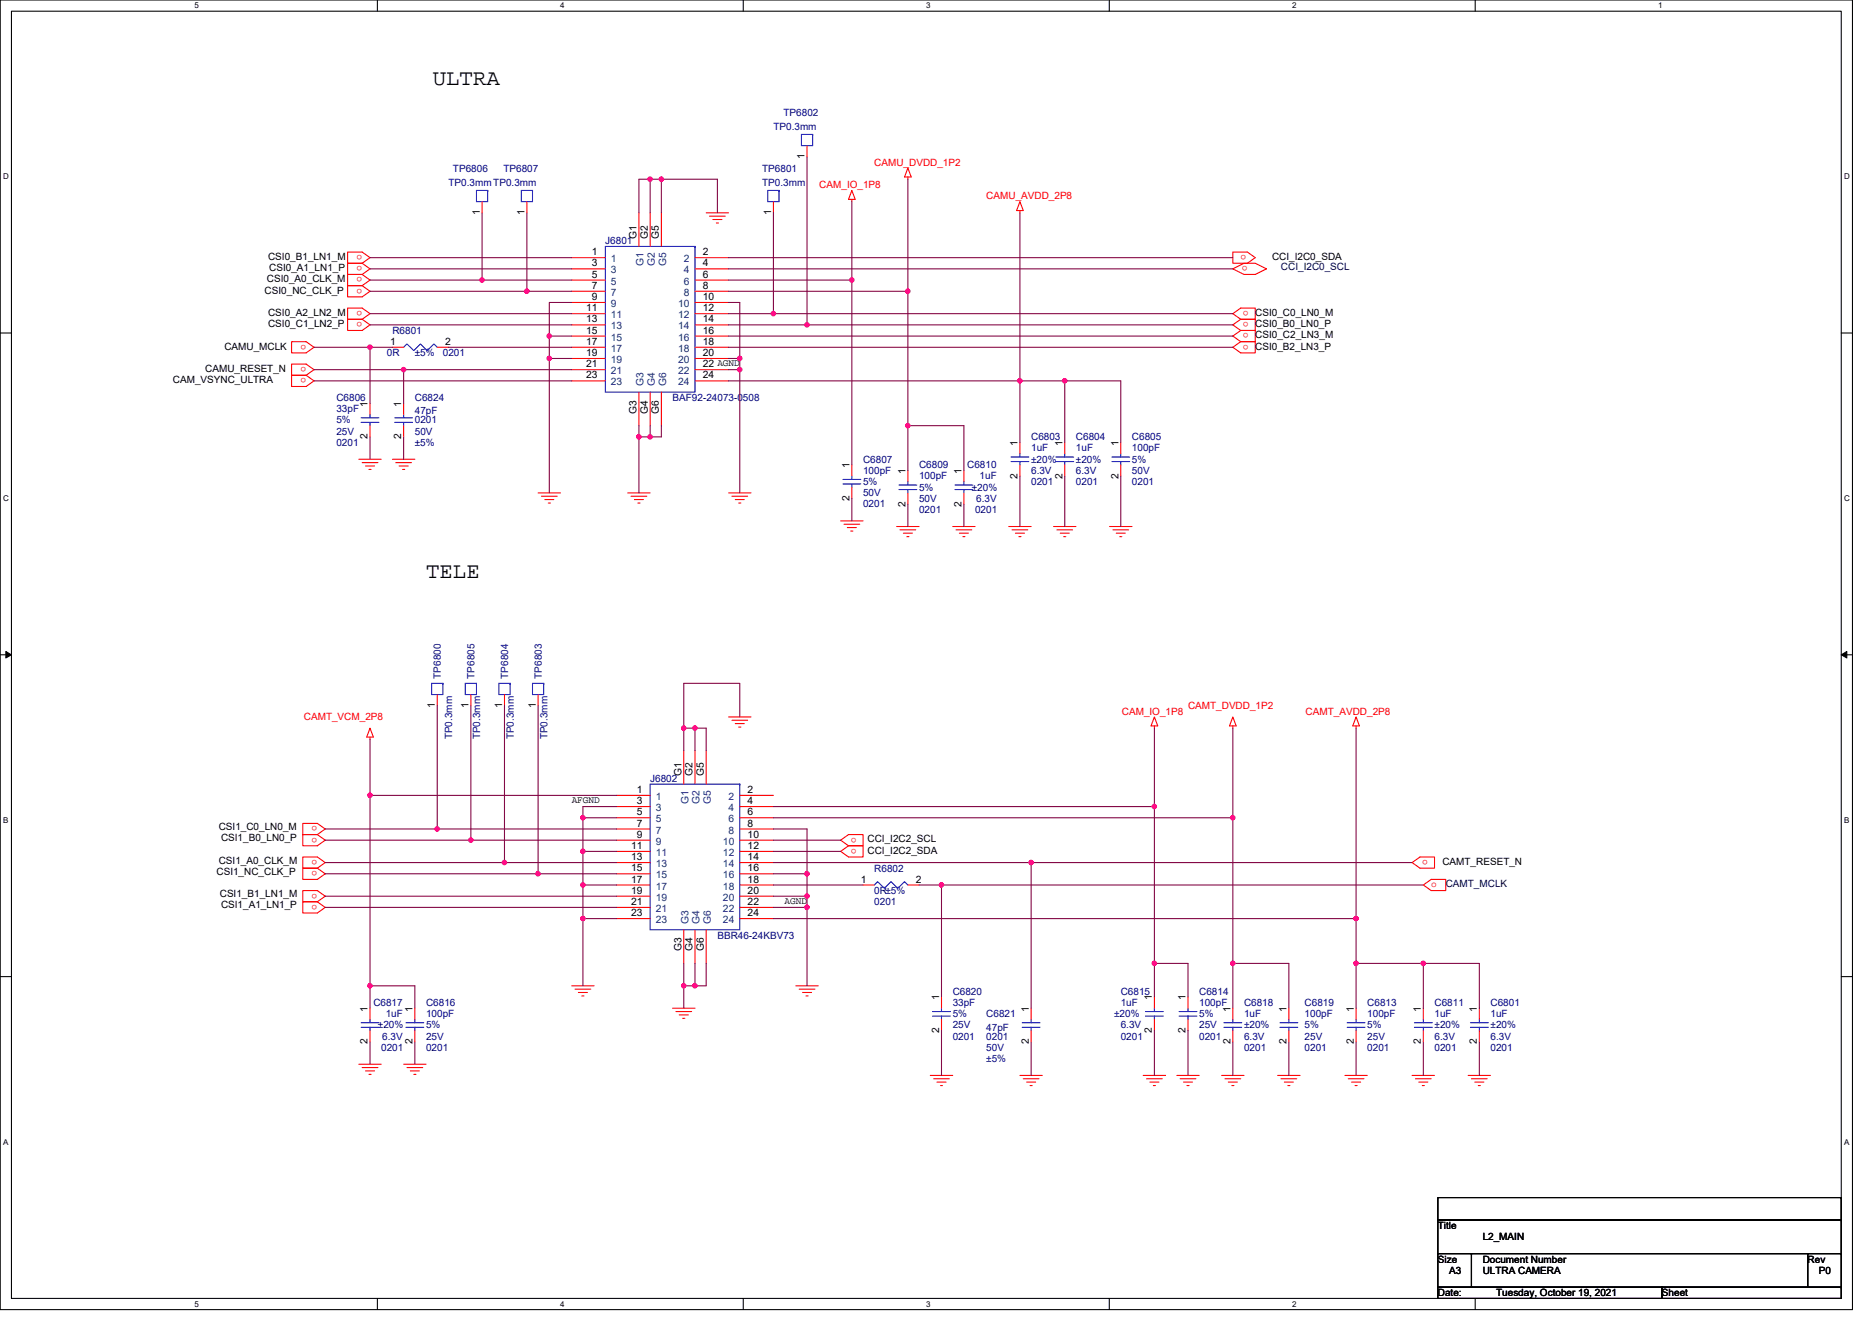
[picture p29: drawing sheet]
<svg xmlns="http://www.w3.org/2000/svg" width="297mm" height="210mm" viewBox="0 0 297 210" stroke-linecap="round" stroke-linejoin="round" font-family="sans-serif">
<defs><g id="words">
<g font-size="3.6">
<text x="68.7" y="13.5">ULTRA</text>
<text x="67.6" y="91.7">TELE</text>
</g>
<g font-size="1.6" fill="#000080">
<text x="122.7" y="20.6">TP0.3mm</text>
<text x="124.3" y="18.5">TP6802</text>
<text x="71.2" y="29.5">TP0.3mmTP0.3mm</text>
<text x="71.9" y="27.4">TP6806</text>
<text x="79.9" y="27.4">TP6807</text>
<text x="120.9" y="27.4">TP6801</text>
<text x="120.9" y="29.5">TP0.3mm</text>
<text x="96.1" y="38.8">J6801</text>
<text x="62.3" y="53">R6801</text>
<text x="61.4" y="56.5">0R</text>
<text x="65.8" y="56.5">±5%</text>
<text x="70.3" y="56.5">0201</text>
<text x="53.4" y="63.6">C6806</text>
<text x="53.4" y="65.4">33pF</text>
<text x="65.8" y="63.6">C6824</text>
<text x="65.8" y="65.8">47pF</text>
<text x="106.7" y="63.6">BAF92-24073-0508</text>
<text x="53.4" y="70.8">0201</text>
<text x="53.4" y="69">25V</text>
<text x="53.4" y="67.2">5%</text>
<text x="65.8" y="67.2">0201</text>
<text x="65.8" y="69">50V</text>
<text x="65.8" y="70.8">±5%</text>
<text x="163.6" y="69.9">C6803</text>
<text x="163.6" y="71.6">1uF</text>
<text x="170.7" y="69.9">C6804</text>
<text x="170.7" y="71.6">1uF</text>
<text x="179.6" y="69.9">C6805</text>
<text x="179.6" y="71.6">100pF</text>
<text x="136.9" y="73.4">C6807</text>
<text x="136.9" y="75.2">100pF</text>
<text x="136.9" y="77">5%</text>
<text x="145.8" y="74.3">C6809</text>
<text x="145.8" y="76.1">100pF</text>
<text x="145.8" y="77.9">5%</text>
<text x="153.5" y="74.3">C6810</text>
<text x="154.2" y="77.9">±20%</text>
<text x="155.4" y="76.1">1uF</text>
<text x="163.6" y="77">0201</text>
<text x="163.6" y="75.2">6.3V</text>
<text x="163.6" y="73.4">±20%</text>
<text x="170.7" y="77">0201</text>
<text x="170.7" y="75.2">6.3V</text>
<text x="170.7" y="73.4">±20%</text>
<text x="179.6" y="77">0201</text>
<text x="179.6" y="75.2">50V</text>
<text x="179.6" y="73.4">5%</text>
<text x="136.9" y="80.5">0201</text>
<text x="136.9" y="78.8">50V</text>
<text x="145.8" y="81.4">0201</text>
<text x="145.8" y="79.6">50V</text>
<text x="154.7" y="81.4">0201</text>
<text x="154.9" y="79.6">6.3V</text>
<text x="70" y="107.7" transform="rotate(-90 70 107.7)">TP6800</text>
<text x="75.3" y="107.7" transform="rotate(-90 75.3 107.7)">TP6805</text>
<text x="80.6" y="107.7" transform="rotate(-90 80.6 107.7)">TP6804</text>
<text x="86" y="107.7" transform="rotate(-90 86 107.7)">TP6803</text>
<text x="71.8" y="117.3" transform="rotate(-90 71.8 117.3)">TP0.3mm</text>
<text x="76.2" y="117.3" transform="rotate(-90 76.2 117.3)">TP0.3mm</text>
<text x="81.5" y="117.3" transform="rotate(-90 81.5 117.3)">TP0.3mm</text>
<text x="86.9" y="117.3" transform="rotate(-90 86.9 117.3)">TP0.3mm</text>
<text x="103.2" y="124.1">J6802</text>
<text x="138.7" y="138.3">R6802</text>
<text x="138.7" y="141.9">0R±5%</text>
<text x="138.7" y="143.7">0201</text>
<text x="113.8" y="149">BBR46-24KBV73</text>
<text x="59.2" y="159.7">C6817</text>
<text x="61.2" y="161.4">1uF</text>
<text x="67.6" y="159.7">C6816</text>
<text x="67.6" y="161.4">100pF</text>
<text x="151.2" y="157.9">C6820</text>
<text x="151.2" y="159.7">33pF</text>
<text x="151.2" y="161.4">5%</text>
<text x="156.5" y="161.4">C6821</text>
<text x="176.8" y="161.4">±20%</text>
<text x="177.8" y="157.9">C6815</text>
<text x="177.8" y="159.7">1uF</text>
<text x="190.3" y="157.9">C6814</text>
<text x="190.3" y="159.7">100pF</text>
<text x="190.3" y="161.4">5%</text>
<text x="197.4" y="159.7">C6818</text>
<text x="197.4" y="161.4">1uF</text>
<text x="207" y="159.7">C6819</text>
<text x="207" y="161.4">100pF</text>
<text x="217" y="159.7">C6813</text>
<text x="217" y="161.4">100pF</text>
<text x="227.6" y="159.7">C6811</text>
<text x="227.6" y="161.4">1uF</text>
<text x="236.5" y="159.7">C6801</text>
<text x="236.5" y="161.4">1uF</text>
<text x="60" y="163.2">±20%</text>
<text x="60.5" y="166.8">0201</text>
<text x="60.7" y="165">6.3V</text>
<text x="67.6" y="166.8">0201</text>
<text x="67.6" y="165">25V</text>
<text x="67.6" y="163.2">5%</text>
<text x="151.2" y="165">0201</text>
<text x="151.2" y="163.2">25V</text>
<text x="156.5" y="163.6">47pF</text>
<text x="156.5" y="165">0201</text>
<text x="156.5" y="166.8">50V</text>
<text x="177.8" y="165">0201</text>
<text x="177.8" y="163.2">6.3V</text>
<text x="190.3" y="165">0201</text>
<text x="190.3" y="163.2">25V</text>
<text x="197.4" y="166.8">0201</text>
<text x="197.4" y="165">6.3V</text>
<text x="197.4" y="163.2">±20%</text>
<text x="207" y="166.8">0201</text>
<text x="207" y="165">25V</text>
<text x="207" y="163.2">5%</text>
<text x="217" y="166.8">0201</text>
<text x="217" y="165">25V</text>
<text x="217" y="163.2">5%</text>
<text x="227.6" y="166.8">0201</text>
<text x="227.6" y="165">6.3V</text>
<text x="227.6" y="163.2">±20%</text>
<text x="236.5" y="166.8">0201</text>
<text x="236.5" y="165">6.3V</text>
<text x="236.5" y="163.2">±20%</text>
<text x="156.5" y="168.5">±5%</text>
</g>
<g font-size="1.6">
<text x="127.7" y="25.3" transform="rotate(-90 127.7 25.3)">1</text>
<text x="76.1" y="34.2" transform="rotate(-90 76.1 34.2)">1</text>
<text x="83.2" y="34.2" transform="rotate(-90 83.2 34.2)">1</text>
<text x="122.3" y="34.2" transform="rotate(-90 122.3 34.2)">1</text>
<text x="42.5" y="41.3">CSI0_B1_LN1_M</text>
<text x="93.9" y="40.5">1</text>
<text x="101" y="37.9" transform="rotate(-90 101 37.9)">G1</text>
<text x="102.8" y="37.9" transform="rotate(-90 102.8 37.9)">G2</text>
<text x="104.6" y="37.9" transform="rotate(-90 104.6 37.9)">G5</text>
<text x="111.5" y="40.5">2</text>
<text x="201.8" y="41.3">CCI_I2C0_SDA</text>
<text x="42" y="46.6">CSI0_NC_CLK_P</text>
<text x="42.4" y="44.8">CSI0_A0_CLK_M</text>
<text x="42.7" y="43">CSI0_A1_LN1_P</text>
<text x="93.9" y="42.3">3</text>
<text x="93.9" y="44.1">5</text>
<text x="93.9" y="45.8">7</text>
<text x="93.9" y="47.6">9</text>
<text x="111.5" y="42.3">4</text>
<text x="111.5" y="44.1">6</text>
<text x="111.5" y="45.8">8</text>
<text x="111.5" y="47.6">10</text>
<text x="42.5" y="51.9">CSI0_C1_LN2_P</text>
<text x="42.5" y="50.1">CSI0_A2_LN2_M</text>
<text x="93" y="49.4">11</text>
<text x="93" y="51.2">13</text>
<text x="93" y="53">15</text>
<text x="111.5" y="49.4">12</text>
<text x="111.5" y="51.2">14</text>
<text x="111.5" y="53">16</text>
<text x="199.2" y="51.9">CSI0_B0_LN0_P</text>
<text x="199.2" y="50.1">CSI0_C0_LN0_M</text>
<text x="199.2" y="53.7">CSI0_C2_LN3_M</text>
<text x="32.6" y="59">CAMU_RESET_N</text>
<text x="35.6" y="55.5">CAMU_MCLK</text>
<text x="61.9" y="54.7">1</text>
<text x="70.6" y="54.7">2</text>
<text x="93" y="54.7">17</text>
<text x="93" y="56.5">19</text>
<text x="93" y="58.3">21</text>
<text x="111.5" y="54.7">18</text>
<text x="111.5" y="56.5">20</text>
<text x="111.5" y="58.3">22 AGND</text>
<text x="199.2" y="55.5">CSI0_B2_LN3_P</text>
<text x="27.4" y="60.8">CAM_VSYNC_ULTRA</text>
<text x="58.3" y="64.5" transform="rotate(-90 58.3 64.5)">1</text>
<text x="63.7" y="64.5" transform="rotate(-90 63.7 64.5)">1</text>
<text x="93" y="60.1">23</text>
<text x="101" y="65.7" transform="rotate(-90 101 65.7)">G3</text>
<text x="102.8" y="65.7" transform="rotate(-90 102.8 65.7)">G4</text>
<text x="104.6" y="65.7" transform="rotate(-90 104.6 65.7)">G6</text>
<text x="111.5" y="60.1">24</text>
<text x="58.3" y="69.7" transform="rotate(-90 58.3 69.7)">2</text>
<text x="63.7" y="69.7" transform="rotate(-90 63.7 69.7)">2</text>
<text x="161.5" y="70.8" transform="rotate(-90 161.5 70.8)">1</text>
<text x="168.6" y="70.8" transform="rotate(-90 168.6 70.8)">1</text>
<text x="177.5" y="70.8" transform="rotate(-90 177.5 70.8)">1</text>
<text x="134.8" y="74.3" transform="rotate(-90 134.8 74.3)">1</text>
<text x="143.7" y="75.2" transform="rotate(-90 143.7 75.2)">1</text>
<text x="152.6" y="75.2" transform="rotate(-90 152.6 75.2)">1</text>
<text x="161.5" y="75.9" transform="rotate(-90 161.5 75.9)">2</text>
<text x="168.6" y="75.9" transform="rotate(-90 168.6 75.9)">2</text>
<text x="177.5" y="75.9" transform="rotate(-90 177.5 75.9)">2</text>
<text x="134.8" y="79.5" transform="rotate(-90 134.8 79.5)">2</text>
<text x="143.7" y="80.4" transform="rotate(-90 143.7 80.4)">2</text>
<text x="152.6" y="80.4" transform="rotate(-90 152.6 80.4)">2</text>
<text x="69" y="112.4" transform="rotate(-90 69 112.4)">1</text>
<text x="74.3" y="112.4" transform="rotate(-90 74.3 112.4)">1</text>
<text x="79.7" y="112.4" transform="rotate(-90 79.7 112.4)">1</text>
<text x="85" y="112.4" transform="rotate(-90 85 112.4)">1</text>
<text x="101" y="125.9">1</text>
<text x="108.1" y="123.2" transform="rotate(-90 108.1 123.2)">G1</text>
<text x="109.9" y="123.2" transform="rotate(-90 109.9 123.2)">G2</text>
<text x="111.7" y="123.2" transform="rotate(-90 111.7 123.2)">G5</text>
<text x="118.6" y="125.9">2</text>
<text x="34.7" y="131.7">CSI1_C0_LN0_M</text>
<text x="90.7" y="127.5">AFGND</text>
<text x="101" y="127.6">3</text>
<text x="101" y="129.4">5</text>
<text x="101" y="131.2">7</text>
<text x="118.6" y="127.6">4</text>
<text x="118.6" y="129.4">6</text>
<text x="118.6" y="131.2">8</text>
<text x="34.7" y="137.1">CSI1_A0_CLK_M</text>
<text x="35.1" y="133.5">CSI1_B0_LN0_P</text>
<text x="100.1" y="134.7">11</text>
<text x="100.1" y="136.5">13</text>
<text x="101" y="133">9</text>
<text x="118.6" y="133">10</text>
<text x="118.6" y="134.7">12</text>
<text x="118.6" y="136.5">14</text>
<text x="137.7" y="135.5">CCI_I2C2_SDA</text>
<text x="137.7" y="133.7">CCI_I2C2_SCL</text>
<text x="228.9" y="137.3">CAMT_RESET_N</text>
<text x="34.4" y="138.9">CSI1_NC_CLK_P</text>
<text x="34.9" y="142.4">CSI1_B1_LN1_M</text>
<text x="100.1" y="138.3">15</text>
<text x="100.1" y="140.1">17</text>
<text x="100.1" y="141.9">19</text>
<text x="100.1" y="143.6">21</text>
<text x="118.6" y="138.3">16</text>
<text x="118.6" y="140.1">18</text>
<text x="118.6" y="141.9">20</text>
<text x="118.6" y="143.6">22</text>
<text x="124.5" y="143.5">AGND</text>
<text x="136.6" y="140.1">1</text>
<text x="145.3" y="140.1">2</text>
<text x="35.1" y="144.2">CSI1_A1_LN1_P</text>
<text x="100.1" y="145.4">23</text>
<text x="118.6" y="145.4">24</text>
<text x="108.1" y="151" transform="rotate(-90 108.1 151)">G3</text>
<text x="109.9" y="151" transform="rotate(-90 109.9 151)">G4</text>
<text x="111.7" y="151" transform="rotate(-90 111.7 151)">G6</text>
<text x="58.3" y="160.5" transform="rotate(-90 58.3 160.5)">1</text>
<text x="65.4" y="160.5" transform="rotate(-90 65.4 160.5)">1</text>
<text x="149" y="158.8" transform="rotate(-90 149 158.8)">1</text>
<text x="163.2" y="160.5" transform="rotate(-90 163.2 160.5)">1</text>
<text x="182.8" y="158.8" transform="rotate(-90 182.8 158.8)">1</text>
<text x="188.1" y="158.8" transform="rotate(-90 188.1 158.8)">1</text>
<text x="195.2" y="160.5" transform="rotate(-90 195.2 160.5)">1</text>
<text x="204.1" y="160.5" transform="rotate(-90 204.1 160.5)">1</text>
<text x="214.8" y="160.5" transform="rotate(-90 214.8 160.5)">1</text>
<text x="225.5" y="160.5" transform="rotate(-90 225.5 160.5)">1</text>
<text x="234.4" y="160.5" transform="rotate(-90 234.4 160.5)">1</text>
<text x="58.3" y="165.7" transform="rotate(-90 58.3 165.7)">2</text>
<text x="65.4" y="165.7" transform="rotate(-90 65.4 165.7)">2</text>
<text x="149" y="164" transform="rotate(-90 149 164)">2</text>
<text x="163.2" y="165.7" transform="rotate(-90 163.2 165.7)">2</text>
<text x="182.8" y="164" transform="rotate(-90 182.8 164)">2</text>
<text x="188.1" y="164" transform="rotate(-90 188.1 164)">2</text>
<text x="195.2" y="165.7" transform="rotate(-90 195.2 165.7)">2</text>
<text x="204.1" y="165.7" transform="rotate(-90 204.1 165.7)">2</text>
<text x="214.8" y="165.7" transform="rotate(-90 214.8 165.7)">2</text>
<text x="225.5" y="165.7" transform="rotate(-90 225.5 165.7)">2</text>
<text x="234.4" y="165.7" transform="rotate(-90 234.4 165.7)">2</text>
<text x="228.2" y="195.1">Title</text>
<text x="235.3" y="196.8">L2_MAIN</text>
<text x="228.2" y="200.4">Size</text>
<text x="229.9" y="202.2">A3</text>
<text x="235.3" y="200.4">Document Number</text>
<text x="235.3" y="202.2">ULTRA CAMERA</text>
<text x="286.8" y="200.4">Rev</text>
<text x="288.6" y="202.2">P0</text>
<text x="228.2" y="205.7">Date:</text>
<text x="237.4" y="205.7">Tuesday, October 19, 2021</text>
<text x="263.7" y="205.7">Sheet</text>
</g>
<g font-size="1.6" fill="#f00">
<text x="130" y="29.9">CAM_IO_1P8</text>
<text x="138.7" y="26.3">CAMU_DVDD_1P2</text>
<text x="156.5" y="31.6">CAMU_AVDD_2P8</text>
<text x="57.5" y="40.5" transform="rotate(180 57.5 40.5)">o</text>
<text x="197.8" y="40.5" transform="rotate(180 197.8 40.5)">o</text>
<text x="57.5" y="45.8" transform="rotate(180 57.5 45.8)">o</text>
<text x="57.5" y="44" transform="rotate(180 57.5 44)">o</text>
<text x="57.5" y="42.2" transform="rotate(180 57.5 42.2)">o</text>
<text x="197.9" y="42.2" transform="rotate(180 197.9 42.2)">o</text>
<text x="57.5" y="51.1" transform="rotate(180 57.5 51.1)">o</text>
<text x="57.5" y="49.4" transform="rotate(180 57.5 49.4)">o</text>
<text x="198.1" y="51.1" transform="rotate(180 198.1 51.1)">o</text>
<text x="198.1" y="49.4" transform="rotate(180 198.1 49.4)">o</text>
<text x="198.1" y="52.9" transform="rotate(180 198.1 52.9)">o</text>
<text x="48.6" y="54.7" transform="rotate(180 48.6 54.7)">o</text>
<text x="48.6" y="58.3" transform="rotate(180 48.6 58.3)">o</text>
<text x="198.1" y="54.7" transform="rotate(180 198.1 54.7)">o</text>
<text x="48.6" y="60" transform="rotate(180 48.6 60)">o</text>
<text x="178" y="113.4">CAM_IO_1P8</text>
<text x="188.5" y="112.5">CAMT_DVDD_1P2</text>
<text x="207.2" y="113.4">CAMT_AVDD_2P8</text>
<text x="48.2" y="114.3">CAMT_VCM_2P8</text>
<text x="50.4" y="131.1" transform="rotate(180 50.4 131.1)">o</text>
<text x="50.4" y="132.9" transform="rotate(180 50.4 132.9)">o</text>
<text x="50.4" y="136.5" transform="rotate(180 50.4 136.5)">o</text>
<text x="135.9" y="134.7" transform="rotate(180 135.9 134.7)">o</text>
<text x="135.9" y="132.9" transform="rotate(180 135.9 132.9)">o</text>
<text x="226.6" y="136.5" transform="rotate(180 226.6 136.5)">o</text>
<text x="50.4" y="138.3" transform="rotate(180 50.4 138.3)">o</text>
<text x="50.4" y="141.8" transform="rotate(180 50.4 141.8)">o</text>
<text x="50.4" y="143.6" transform="rotate(180 50.4 143.6)">o</text>
<text x="227.1" y="140.8">o</text>
</g>
<g font-size="1.6" fill="#004080">
<text x="96.9" y="41.6">1</text>
<text x="108.5" y="41.6">2</text>
<text x="96.9" y="43.4">3</text>
<text x="96.9" y="45.2">5</text>
<text x="96.9" y="46.9">7</text>
<text x="102.1" y="42.2" transform="rotate(-90 102.1 42.2)">G1</text>
<text x="103.9" y="42.2" transform="rotate(-90 103.9 42.2)">G2</text>
<text x="105.7" y="42.2" transform="rotate(-90 105.7 42.2)">G5</text>
<text x="108.5" y="43.4">4</text>
<text x="108.5" y="45.2">6</text>
<text x="108.5" y="46.9">8</text>
<text x="96.9" y="48.7">9</text>
<text x="96.9" y="50.5">11</text>
<text x="96.9" y="52.3">13</text>
<text x="107.6" y="48.7">10</text>
<text x="107.6" y="50.5">12</text>
<text x="107.6" y="52.3">14</text>
<text x="96.9" y="54.1">15</text>
<text x="96.9" y="55.8">17</text>
<text x="96.9" y="57.6">19</text>
<text x="96.9" y="59.4">21</text>
<text x="107.6" y="54.1">16</text>
<text x="107.6" y="55.8">18</text>
<text x="107.6" y="57.6">20</text>
<text x="107.6" y="59.4">22</text>
<text x="96.9" y="61.2">23</text>
<text x="102.1" y="61.3" transform="rotate(-90 102.1 61.3)">G3</text>
<text x="103.9" y="61.3" transform="rotate(-90 103.9 61.3)">G4</text>
<text x="105.7" y="61.3" transform="rotate(-90 105.7 61.3)">G6</text>
<text x="107.6" y="61.2">24</text>
<text x="104.1" y="127">1</text>
<text x="104.1" y="128.7">3</text>
<text x="104.1" y="130.5">5</text>
<text x="109.2" y="127.5" transform="rotate(-90 109.2 127.5)">G1</text>
<text x="111" y="127.5" transform="rotate(-90 111 127.5)">G2</text>
<text x="112.8" y="127.5" transform="rotate(-90 112.8 127.5)">G5</text>
<text x="115.6" y="127">2</text>
<text x="115.6" y="128.7">4</text>
<text x="115.6" y="130.5">6</text>
<text x="104.1" y="132.3">7</text>
<text x="104.1" y="134.1">9</text>
<text x="104.1" y="135.8">11</text>
<text x="104.1" y="137.6">13</text>
<text x="114.7" y="134.1">10</text>
<text x="114.7" y="135.8">12</text>
<text x="114.7" y="137.6">14</text>
<text x="115.6" y="132.3">8</text>
<text x="104.1" y="139.4">15</text>
<text x="104.1" y="141.2">17</text>
<text x="104.1" y="143">19</text>
<text x="114.7" y="139.4">16</text>
<text x="114.7" y="141.2">18</text>
<text x="114.7" y="143">20</text>
<text x="104.1" y="144.7">21</text>
<text x="104.1" y="146.5">23</text>
<text x="109.2" y="146.7" transform="rotate(-90 109.2 146.7)">G3</text>
<text x="111" y="146.7" transform="rotate(-90 111 146.7)">G4</text>
<text x="112.8" y="146.7" transform="rotate(-90 112.8 146.7)">G6</text>
<text x="114.7" y="144.7">22</text>
<text x="114.7" y="146.5">24</text>
</g>
<g font-size="1.6" fill="#000040">
<text x="203.3" y="42.8">CCI_I2C0_SCL</text>
<text x="229.4" y="140.8">CAMT_MCLK</text>
</g>
<g font-size="1.3">
<text x="30.8" y="1.3">5</text>
<text x="88.9" y="1.3">4</text>
<text x="147" y="1.3">3</text>
<text x="205" y="1.3">2</text>
<text x="263.1" y="1.3">1</text>
<text x=".5" y="28.4">D</text>
<text x="292.6" y="28.4">D</text>
<text x=".5" y="79.5">C</text>
<text x="292.6" y="79.5">C</text>
<text x=".5" y="130.6">B</text>
<text x="292.6" y="130.6">B</text>
<text x=".5" y="181.7">A</text>
<text x="292.6" y="181.7">A</text>
<text x="30.8" y="207.4">5</text>
<text x="88.9" y="207.4">4</text>
<text x="147" y="207.4">3</text>
<text x="205" y="207.4">2</text>
</g>
</g></defs>
<path d="M0 0h293.9v207.9h-293.9zM1.8 1.8h290.4v204.3h-290.4z" fill="none" stroke="#000" stroke-width=".17"/>
<g fill="#fff">
<path d="M30.8 .2h.7v1.4h-.7z"/>
<path d="M30.8 206.3h.7v1.4h-.7z"/>
</g>
<path d="M59.9 0v1.8M59.9 206.1v1.8" fill="none" stroke="#000" stroke-width=".17"/>
<g fill="#fff">
<path d="M88.9 .2h.7v1.4h-.7z"/>
<path d="M88.9 206.3h.7v1.4h-.7z"/>
</g>
<path d="M117.9 0v1.8M117.9 206.1v1.8" fill="none" stroke="#000" stroke-width=".17"/>
<g fill="#fff">
<path d="M147 .2h.7v1.4h-.7z"/>
<path d="M147 206.3h.7v1.4h-.7z"/>
</g>
<path d="M176 0v1.8M176 206.1v1.8" fill="none" stroke="#000" stroke-width=".17"/>
<g fill="#fff">
<path d="M205 .2h.7v1.4h-.7z"/>
<path d="M205 206.3h.7v1.4h-.7z"/>
</g>
<path d="M234.1 0v1.8M234.1 206.1v1.8" fill="none" stroke="#000" stroke-width=".17"/>
<g fill="#fff">
<path d="M263.1 .2h.7v1.4h-.7z"/>
<path d="M.5 27.3h.9v1.4h-.9z"/>
<path d="M292.6 27.3h.9v1.4h-.9z"/>
<path d="M.5 78.4h.9v1.4h-.9z"/>
<path d="M292.6 78.4h.9v1.4h-.9z"/>
</g>
<path d="M0 52.9h1.8M292.2 52.9h1.7" fill="none" stroke="#000" stroke-width=".17"/>
<g fill="#fff">
<path d="M.5 129.5h.8v1.4h-.8z"/>
<path d="M292.6 129.5h.9v1.4h-.9z"/>
</g>
<path d="M0 103.9h1.8M292.2 103.9h1.7" fill="none" stroke="#000" stroke-width=".17"/>
<path d="M.9 103.4l.9 .5-.9 .5zM292.2 103.9l.8-.5v1z" fill="#000" stroke="#000" stroke-width=".16"/>
<g fill="#fff">
<path d="M.5 180.5h.8v1.4h-.8z"/>
<path d="M292.6 180.5h.9v1.4h-.9z"/>
</g>
<g fill="none" stroke="#000" stroke-width=".17">
<path d="M0 155h1.8M292.2 155h1.7M228.2 190.1h64v3.5h-64zM228.2 193.6h64v5.4h-64zM228.2 199h5.3v5.3h-5.3zM233.5 199h.1M233.5 199h53.3v5.3h-53.3zM286.8 199h.1M286.8 199h5.4v5.3h-5.4zM292.2 190.1h.1M292.2 193.6h.1M292.2 199h.1"/>
<path d="M228.2 204.3h35.5v1.8h-35.5zM263.7 204.3h.1M263.7 204.3h28.5v1.8h-28.5zM292.2 204.3h.1"/>
</g>
<g fill="none" stroke="#f00" stroke-width=".17">
<path d="M76.5 32v1.8M83.6 32v1.8M101.4 33.8v5.3M103.2 33.8v5.3M104.9 33.8v5.3M112.1 33.8h3.5M112.6 34.3h2.5M113.1 34.8h1.5M113.7 35.4h.3M122.7 32v1.8M128.1 23.1v1.8M135.2 30.2l.5 1.4h-1.1z"/>
<path d="M135.2 31.6v.4M144.1 26.7l.5 1.4h-1.1zM144.1 28.1v.3M161.8 32l.6 1.4h-1.1zM161.8 33.4v.4M46.3 54.2h2.3l1.2 .9-1.2 .9h-2.3zM46.3 57.8h2.3l1.2 .9-1.2 .9h-2.3zM46.3 59.6h2.3l1.2 .9-1.2 .8h-2.3zM55.2 50.7h2.3l1.2 .9-1.2 .9h-2.3zM55.2 48.9h2.3l1.2 .9-1.2 .9h-2.3zM55.2 45.3h2.3l1.2 .9-1.2 .9h-2.3zM55.2 40h2.3l1.2 .9-1.2 .9h-2.3z"/>
<path d="M57.5 43.6l1.2 .8-1.2 .9M57.5 41.8l1.2 .9-1.2 .9M57.5 43.6h-2.3v1.7h2.3M57.5 41.8h-2.3v1.8h2.3M62.3 55.1h1.7M69.4 55.1h1.8M90.7 40.9h5.4M90.7 42.7h5.4M90.7 44.4h5.4M90.7 46.2h5.4M90.7 48h5.4M90.7 49.8h5.4"/>
<path d="M90.7 51.6h5.4M90.7 53.3h5.4M90.7 55.1h5.4M90.7 56.9h5.4M90.7 58.7h5.4M110.3 40.9h5.3M110.3 42.7h5.3M110.3 44.4h5.3M110.3 46.2h5.3M110.3 48h5.3M110.3 49.8h5.3M110.3 51.6h5.3"/>
<path d="M110.3 53.3h5.3M110.3 55.1h5.3M110.3 56.9h5.3M110.3 58.7h5.3M195.6 42.7l1.8-.9h1.8l1.8 .9-1.8 .9h-1.8zM195.6 49.8l1.3-.9h2.3v1.8h-2.3zM195.6 55.1l1.3-.9h2.3v1.8h-2.3zM195.6 40h2.3l1.3 .9-1.3 .9h-2.3zM196.9 50.7h2.3v1.8h-2.3M196.9 52.5h2.3v1.7h-2.3M196.9 50.7l-1.3 .9 1.3 .9M196.9 52.5l-1.3 .8 1.3 .9"/>
<path d="M56.9 72.9h3.6M57.5 73.4h2.5M58 74h1.4M58.5 74.5h.4M58.7 64v1.8M58.7 67.6v1.7M62.3 72.9h3.5M62.8 73.4h2.5M63.3 74h1.5M63.9 74.5h.3M64 64v1.8M64 67.6v1.7"/>
<path d="M85.4 78.2h3.5M85.9 78.8h2.5M86.4 79.3h1.5M87 79.8h.3M90.7 60.5h5.4M99.6 78.2h3.6M100.1 78.8h2.5M100.7 79.3h1.4M101.2 79.8h.4M101.4 62.2v5.4M103.2 62.2v5.4M104.9 62.2v5.4"/>
<path d="M110.3 60.5h5.3M115.6 78.2h3.6M116.1 78.8h2.5M116.7 79.3h1.4M117.2 79.8h.4M135.2 73.8v1.8M135.2 77.3v1.8M144.1 74.7v1.8M144.1 78.2v1.8M152.9 74.7v1.8M152.9 78.2v1.8M161.8 70.2v1.8"/>
<path d="M161.8 73.8v1.8M168.9 70.2v1.8M168.9 73.8v1.8M177.8 70.2v1.8M177.8 73.8v1.8M133.4 82.7h3.5M133.9 83.2h2.5M134.4 83.7h1.5M135 84.3h.3M142.3 83.6h3.5M142.8 84.1h2.5M143.3 84.6h1.5"/>
<path d="M143.9 85.2h.3M151.2 83.6h3.5M151.7 84.1h2.5M152.2 84.6h1.5M152.8 85.2h.3M160.1 83.6h3.5M160.6 84.1h2.5M161.1 84.6h1.5M161.7 85.2h.3M167.2 83.6h3.5M167.7 84.1h2.5M168.2 84.6h1.5"/>
<path d="M168.8 85.2h.3M176.1 83.6h3.5M176.6 84.1h2.5M177.1 84.6h1.5M177.7 85.2h.3M58.7 115.6l.5 1.4h-1zM58.7 117v.3M69.4 110.2v1.8M74.7 110.2v1.8M80 110.2v1.8M85.4 110.2v1.8M108.5 119.1v5.4"/>
<path d="M110.3 119.1v5.4M112.1 119.1v5.4M115.6 113.8h3.6M116.1 114.3h2.5M116.7 114.9h1.4M117.2 115.4h.4M183.2 113.8l.5 1.4h-1.1zM183.2 115.2v.4M195.6 113.8l.5 1.4h-1zM195.6 115.2v.4M215.2 113.8l.5 1.4h-1.1zM215.2 115.2v.4"/>
<path d="M48 130.7h2.4l1.2 .9-1.2 .9h-2.4zM48 132.5h2.4l1.2 .8-1.2 .9h-2.4zM48 136h2.4l1.2 .9-1.2 .9h-2.4zM48 137.8h2.4l1.2 .9-1.2 .9h-2.4zM97.8 126.2h5.4M97.8 128h5.4M97.8 129.8h5.4M97.8 131.6h5.4M97.8 133.3h5.4M97.8 135.1h5.4M97.8 136.9h5.4M97.8 138.7h5.4"/>
<path d="M117.4 126.2h5.3M117.4 128h5.3M117.4 129.8h5.3M117.4 131.6h5.3M117.4 133.3h5.3M117.4 135.1h5.3M117.4 136.9h5.3M117.4 138.7h5.3M133.4 135.1l1.2-.9h2.3v1.8h-2.3zM133.4 133.3l1.2-.8h2.3v1.7h-2.3zM224.1 136.9l1.2-.9h2.3v1.8h-2.3zM48 141.4h2.4l1.2 .8-1.2 .9h-2.4z"/>
<path d="M48 143.1h2.4l1.2 .9-1.2 .9h-2.4zM90.7 156.5h3.6M91.2 157h2.5M91.8 157.5h1.4M92.3 158.1h.4M97.8 140.5h5.4M97.8 142.2h5.4M97.8 144h5.4M97.8 145.8h5.4M108.5 147.6v5.3M110.3 147.6v5.3M112.1 147.6v5.3"/>
<path d="M117.4 140.5h5.3M117.4 142.2h5.3M117.4 144h5.3M117.4 145.8h5.3M126.3 156.5h3.5M126.8 157h2.5M127.3 157.5h1.5M127.9 158.1h.3M136.9 140.5h1.8M144.1 140.5h1.7M149.4 158.2v1.8M183.2 158.2v1.8"/>
<path d="M188.5 158.2v1.8M225.8 140.5l1.3-.9h2.3v1.8h-2.3zM56.9 168.9h3.6M57.5 169.4h2.5M58 170h1.4M58.5 170.5h.4M58.7 160v1.8M58.7 163.6v1.8M64 168.9h3.6M64.6 169.4h2.5M65.1 170h1.4M65.7 170.5h.3"/>
<path d="M65.8 160v1.8M65.8 163.6v1.8M106.7 160h3.6M107.2 160.5h2.5M107.8 161.1h1.4M108.3 161.6h.4M147.6 170.7h3.6M148.1 171.2h2.5M148.7 171.7h1.4M149.2 172.3h.4M149.4 161.8v1.8M161.8 170.7h3.6"/>
<path d="M162.4 171.2h2.5M162.9 171.7h1.4M163.4 172.3h.4M163.6 160v1.8M163.6 163.6v1.8M181.4 170.7h3.6M181.9 171.2h2.5M182.5 171.7h1.4M183 172.3h.3M183.2 161.8v1.8M186.7 170.7h3.6M187.3 171.2h2.5"/>
<path d="M187.8 171.7h1.4M188.3 172.3h.4M188.5 161.8v1.8M193.8 170.7h3.6M194.4 171.2h2.5M194.9 171.7h1.4M195.4 172.3h.4M195.6 160v1.8M195.6 163.6v1.8M202.7 170.7h3.6M203.3 171.2h2.5M203.8 171.7h1.4"/>
<path d="M204.3 172.3h.4M204.5 160v1.8M204.5 163.6v1.8M213.4 170.7h3.6M213.9 171.2h2.5M214.5 171.7h1.4M215 172.3h.3M215.2 160v1.8M215.2 163.6v1.8M224.1 170.7h3.5M224.6 171.2h2.5M225.1 171.7h1.5"/>
<path d="M225.7 172.3h.3M225.8 160v1.8M225.8 163.6v1.8M233 170.7h3.5M233.5 171.2h2.5M234 171.7h1.5M234.6 172.3h.3M234.7 160v1.8M234.7 163.6v1.8"/>
</g>
<g fill="none" stroke="#00f" stroke-width=".17">
<path d="M75.6 30.2h1.8v1.8h-1.8zM77.4 30.2h.1M82.7 30.2h1.8v1.8h-1.8zM84.5 30.2h.1M96.1 39.1h14.2v23.1h-14.2zM110.3 39.1h.1M121.8 30.2h1.8v1.8h-1.8zM123.6 30.2h.1M127.2 21.3h1.7v1.8h-1.7zM128.9 21.3h.1M64 55.1l.6-.5 1.1 1 1-1 1.1 1 1.1-1 .5 .5M57.3 66.3h2.8"/>
<path d="M57.3 67h2.8M58.7 65.8v.5M58.7 67v.6M62.6 66.3h2.9M62.6 67h2.9M64 65.8v.5M64 67v.6M133.7 76.1h2.9M133.7 76.8h2.9M135.2 75.6v.5M135.2 76.8v.5M142.6 77h2.9"/>
<path d="M142.6 77.7h2.9M144.1 76.5v.5M144.1 77.7v.5M151.5 77h2.9M151.5 77.7h2.9M152.9 76.5v.5M152.9 77.7v.5M160.4 72.5h2.9M160.4 73.3h2.9M161.8 72v.5M161.8 73.3v.5M167.5 72.5h2.9"/>
<path d="M167.5 73.3h2.9M168.9 72v.5M168.9 73.3v.5M176.4 72.5h2.9M176.4 73.3h2.9M177.8 72v.5M177.8 73.3v.5M68.5 108.5h1.8v1.7h-1.8zM70.3 108.5h.1M73.8 108.5h1.8v1.7h-1.8zM75.6 108.5h.1M79.2 108.5h1.7v1.7h-1.7z"/>
<path d="M80.9 108.5h.1M84.5 108.5h1.8v1.7h-1.8zM86.3 108.5h.1M103.2 124.5h14.2v23.1h-14.2zM117.4 124.5h.1M138.7 140.5l.6-.6 1 1.1 1.1-1.1 1 1.1 1.1-1.1 .6 .6M57.3 162.3h2.8M57.3 163h2.8M58.7 161.8v.5M58.7 163v.6M64.4 162.3h2.8M64.4 163h2.8"/>
<path d="M65.8 161.8v.5M65.8 163v.6M148 160.5h2.8M148 161.3h2.8M149.4 160v.5M149.4 161.3v.5M162.2 162.3h2.8M162.2 163h2.8M163.6 161.8v.5M163.6 163v.6M181.8 160.5h2.8M181.8 161.3h2.8"/>
<path d="M183.2 160v.5M183.2 161.3v.5M187.1 160.5h2.8M187.1 161.3h2.8M188.5 160v.5M188.5 161.3v.5M194.2 162.3h2.8M194.2 163h2.8M195.6 161.8v.5M195.6 163v.6M203.1 162.3h2.8M203.1 163h2.8"/>
<path d="M204.5 161.8v.5M204.5 163v.6M213.8 162.3h2.8M213.8 163h2.8M215.2 161.8v.5M215.2 163v.6M224.4 162.3h2.9M224.4 163h2.9M225.8 161.8v.5M225.8 163v.6M233.3 162.3h2.9M233.3 163h2.9"/>
<path d="M234.7 161.8v.5M234.7 163v.6"/>
</g>
<g fill="none" stroke="#800040" stroke-width=".17">
<path d="M76.5 33.8v10.6M83.6 33.8v12.4M103.2 28.4h-1.8v5.4M103.2 28.4v5.4M103.2 28.4h1.7M104.9 28.4h8.9v5.4M104.9 28.4v5.4M122.7 33.8v16M128.1 24.9v26.7M135.2 32v12.4M144.1 28.4v17.8M161.8 33.8v26.7"/>
<path d="M49.8 58.7h14.2M49.8 55.1h12.5M58.7 42.7h32M58.7 40.9h32M58.7 46.2h24.9M58.7 44.4h17.8M58.7 51.6h32M58.7 49.8h32M58.7 55.1v8.9M64 58.7v5.3M64 58.7h26.7M71.2 55.1h19.5"/>
<path d="M76.5 44.4h14.2M83.6 46.2h7.1M90.7 48h-3.5v5.3M90.7 53.3h-3.5v3.6M90.7 56.9h-3.5v21.3M115.6 55.1h80M115.6 51.6h12.5M115.6 56.9h1.8v1.8M115.6 58.7h1.8v19.5M115.6 49.8h7.1M115.6 53.3h80M115.6 48h1.8v8.9"/>
<path d="M115.6 40.9h80M115.6 42.7h80M115.6 44.4h19.6M115.6 46.2h28.5M122.7 49.8h72.9M128.1 51.6h67.5M135.2 44.4v29.4M144.1 46.2v21.4M49.8 60.5h40.9M58.7 69.3v3.6M64 69.3v3.6M101.4 67.6v1.7"/>
<path d="M101.4 69.3v8.9M101.4 69.3h1.8M103.2 67.6v1.7M104.9 67.6v1.7h-1.7M115.6 60.5h46.2M135.2 79.1v3.6M144.1 67.6h8.8v7.1M144.1 67.6v7.1M161.8 60.5v9.7M161.8 75.6v8M161.8 60.5h7.1M168.9 60.5h8.9v9.7"/>
<path d="M168.9 60.5v9.7M168.9 75.6v8M177.8 75.6v8M144.1 80v3.6M152.9 80v3.6M58.7 117.3v8.9M69.4 112v19.6M74.7 112v21.3M80 112v24.9M85.4 112v26.7M108.5 115.6h1.8M108.5 115.6v3.5"/>
<path d="M110.3 115.6h1.8v3.5M110.3 115.6v3.5M117.4 113.8v-5.3h-8.9v7.1M183.2 115.6v12.4M195.6 115.6v14.2M215.2 115.6v30.2M51.6 131.6h17.8M51.6 133.3h23.1M51.6 136.9h28.4M51.6 138.7h33.8M58.7 126.2h39.1M58.7 126.2v30.3"/>
<path d="M69.4 131.6h28.4M74.7 133.3h23.1M80 136.9h17.8M85.4 138.7h12.4M97.8 128h-5.3v1.8M97.8 129.8h-5.3v5.3M97.8 135.1h-5.3v5.4M122.7 128h60.5v24.9M122.7 129.8h72.9v23.1M122.7 136.9h40.9M122.7 135.1h10.7M122.7 133.3h10.7"/>
<path d="M122.7 131.6h5.4v7.1M122.7 138.7h5.4M128.1 138.7v3.5M163.6 136.9v23.1M163.6 136.9h60.5M51.6 142.2h46.2M51.6 144h46.2M58.7 156.5v3.5M58.7 156.5h7.1v3.5M92.5 140.5h5.3M92.5 145.8h5.3M92.5 145.8v10.7"/>
<path d="M92.5 140.5v5.3M108.5 152.9v3.6M108.5 156.5h1.8M108.5 156.5v3.5M110.3 152.9v3.6M112.1 152.9v3.6h-1.8M122.7 142.2h5.4M122.7 144h5.4M122.7 145.8h92.5M122.7 140.5h14.2M128.1 142.2v1.8M128.1 144v12.5"/>
<path d="M145.8 140.5h3.6M149.4 140.5h76.4M149.4 140.5v17.7M183.2 152.9h5.3v5.3M183.2 152.9v5.3M195.6 152.9v7.1M195.6 152.9h8.9v7.1M215.2 152.9h10.6M215.2 152.9v7.1M215.2 145.8v7.1M225.8 152.9v7.1M225.8 152.9h8.9v7.1"/>
<path d="M58.7 165.4v3.5M65.8 165.4v3.5M149.4 163.6v7.1M163.6 165.4v5.3M183.2 163.6v7.1M188.5 163.6v7.1M195.6 165.4v5.3M204.5 165.4v5.3M215.2 165.4v5.3M225.8 165.4v5.3M234.7 165.4v5.3"/>
</g>
<g fill="#f0f" stroke="#f0f" stroke-width=".17">
<circle cx="103.2" cy="28.4" r=".35"/>
<circle cx="104.9" cy="28.4" r=".35"/>
<circle cx="58.7" cy="55.1" r=".35"/>
<circle cx="135.2" cy="44.4" r=".35"/>
<circle cx="144" cy="46.2" r=".35"/>
<circle cx="117.4" cy="56.9" r=".35"/>
<circle cx="161.8" cy="60.4" r=".35"/>
<circle cx="168.9" cy="60.4" r=".35"/>
<circle cx="144" cy="67.6" r=".35"/>
<circle cx="103.2" cy="69.3" r=".35"/>
<circle cx="101.4" cy="69.3" r=".35"/>
<circle cx="163.6" cy="136.9" r=".35"/>
<circle cx="149.4" cy="140.4" r=".35"/>
<circle cx="58.7" cy="156.5" r=".35"/>
<circle cx="183.2" cy="152.9" r=".35"/>
<circle cx="195.6" cy="152.9" r=".35"/>
<circle cx="215.2" cy="152.9" r=".35"/>
<circle cx="225.8" cy="152.9" r=".35"/>
<circle cx="58.7" cy="126.2" r=".35"/>
<circle cx="195.6" cy="129.8" r=".35"/>
<circle cx="183.2" cy="128" r=".35"/>
<circle cx="215.2" cy="145.8" r=".35"/>
<circle cx="92.5" cy="129.8" r=".35"/>
<circle cx="92.5" cy="135.1" r=".35"/>
<circle cx="80" cy="136.9" r=".35"/>
<circle cx="85.4" cy="138.7" r=".35"/>
<circle cx="92.5" cy="140.4" r=".35"/>
<circle cx="92.5" cy="145.8" r=".35"/>
<circle cx="69.4" cy="131.6" r=".35"/>
<circle cx="74.7" cy="133.3" r=".35"/>
<circle cx="128" cy="142.2" r=".35"/>
<circle cx="128" cy="138.7" r=".35"/>
<circle cx="128" cy="144" r=".35"/>
<circle cx="108.5" cy="115.6" r=".35"/>
<circle cx="110.3" cy="115.6" r=".35"/>
<circle cx="108.5" cy="156.5" r=".35"/>
<circle cx="110.3" cy="156.5" r=".35"/>
<circle cx="83.6" cy="46.2" r=".35"/>
<circle cx="76.5" cy="44.4" r=".35"/>
<circle cx="87.1" cy="53.3" r=".35"/>
<circle cx="87.1" cy="56.9" r=".35"/>
<circle cx="64" cy="58.7" r=".35"/>
<circle cx="122.7" cy="49.8" r=".35"/>
<circle cx="128" cy="51.5" r=".35"/>
<circle cx="117.4" cy="58.7" r=".35"/>
</g>
<use href="#words"/>
</svg>
